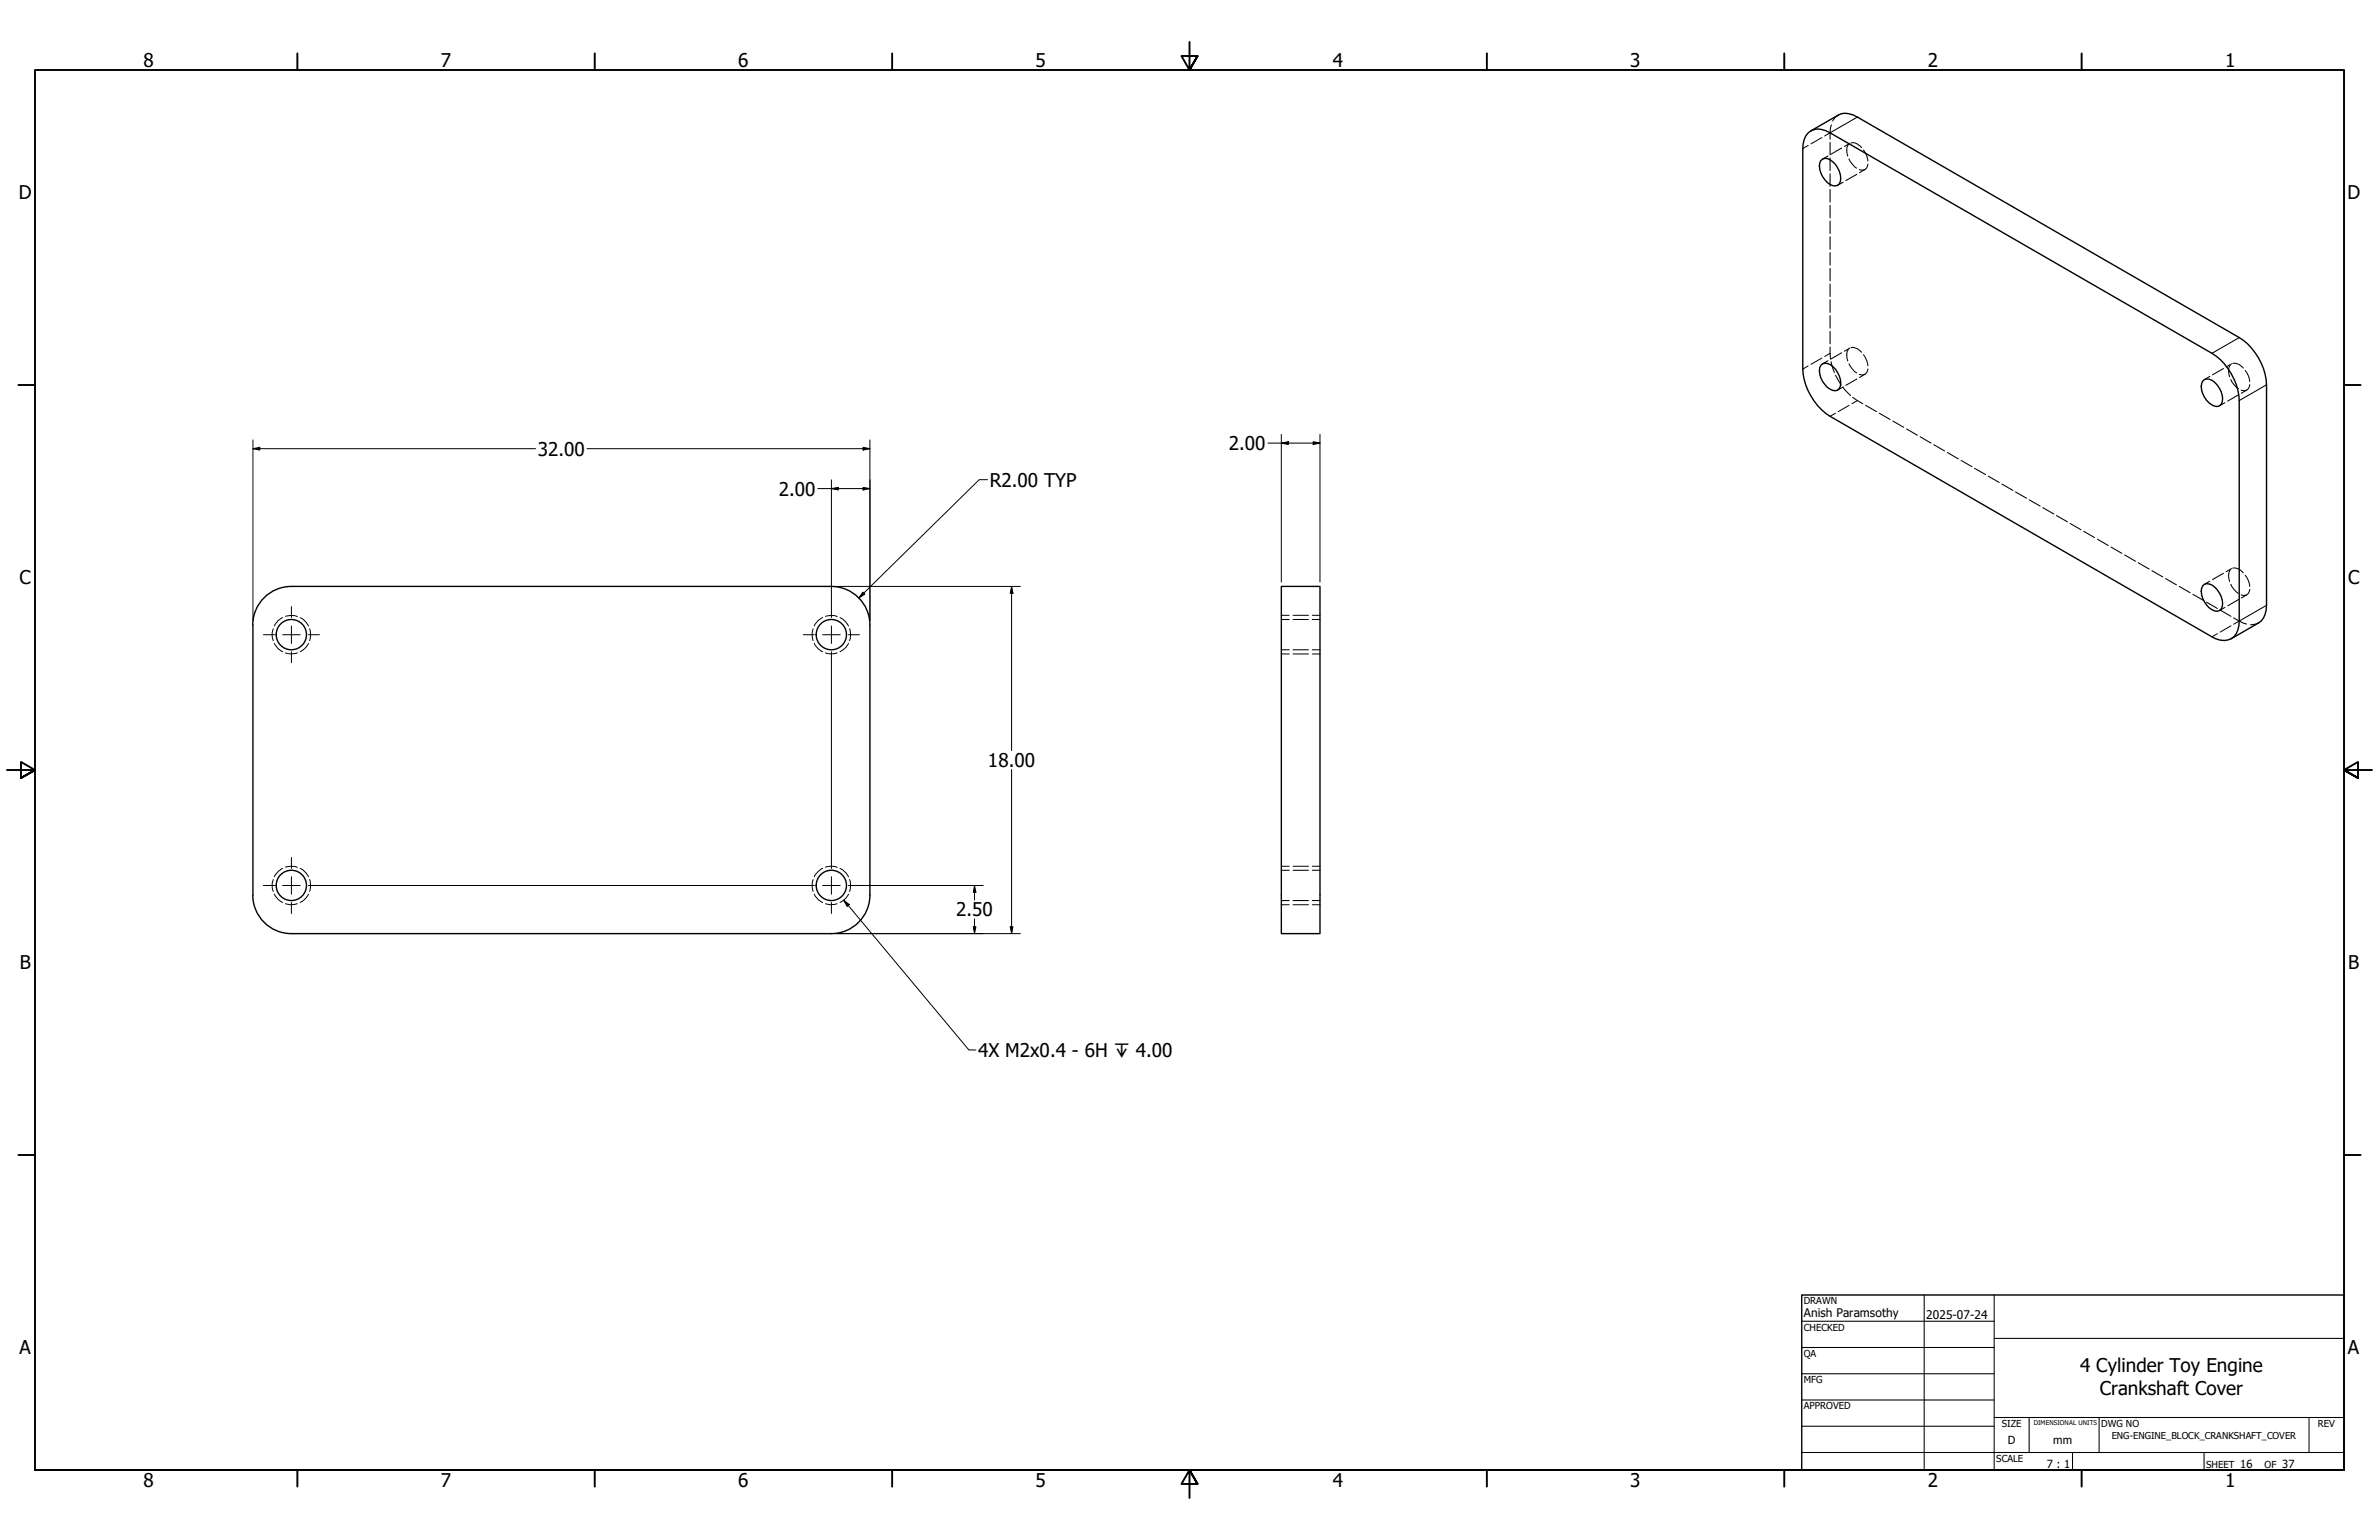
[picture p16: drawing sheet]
<svg xmlns="http://www.w3.org/2000/svg" width="864mm" height="559mm" viewBox="0 0 864 559" stroke-linecap="round" stroke-linejoin="round" font-family="sans-serif">
<defs><g id="words">
<g font-size="6.9">
<text x="52.1" y="24.4">8</text>
<text x="160" y="24.4">7</text>
<text x="268" y="24.4">6</text>
<text x="375.9" y="24.4">5</text>
<text x="483.9" y="24.4">4</text>
<text x="591.8" y="24.4">3</text>
<text x="699.8" y="24.4">2</text>
<text x="807.7" y="24.4">1</text>
<text x="6.9" y="72.3">D</text>
<text x="852.1" y="72.3">D</text>
<text x="195.3" y="165.3">32.00</text>
<text x="446.1" y="163.3">2.00</text>
<text x="282.7" y="179.8">2.00</text>
<text x="359.3" y="176.6">R2.00 TYP</text>
<text x="7.1" y="212">C</text>
<text x="852.4" y="212">C</text>
<text x="358.6" y="278.3">18.00</text>
<text x="347.1" y="332.5">2.50</text>
<text x="7.2" y="351.7">B</text>
<text x="852.4" y="351.7">B</text>
<text x="355" y="383.5">4X M2x0.4 - 6H ↧ 4.00</text>
<text x="7.1" y="491.4">A</text>
<text x="852.3" y="491.4">A</text>
<text x="755.1" y="497.8">4 Cylinder Toy Engine</text>
<text x="762.3" y="506">Crankshaft Cover</text>
<text x="52.1" y="539.4">8</text>
<text x="160" y="539.4">7</text>
<text x="268" y="539.4">6</text>
<text x="375.9" y="539.4">5</text>
<text x="483.9" y="539.4">4</text>
<text x="591.8" y="539.4">3</text>
<text x="699.8" y="539.4">2</text>
<text x="807.7" y="539.4">1</text>
</g>
<g font-size="4.3">
<text x="654.8" y="477.8">Anish Paramsothy</text>
<text x="699.3" y="478.6">2025-07-24</text>
</g>
<g font-size="4.1">
<text x="728.9" y="524.1">D</text>
<text x="745.4" y="524.1">mm</text>
<text x="743.1" y="532.6">7 : 1</text>
<text x="813.2" y="532.6">16</text>
<text x="828.5" y="532.6">37</text>
</g>
<g font-size="3.5">
<text x="654.8" y="473.2">DRAWN</text>
<text x="654.8" y="482.8">CHECKED</text>
<text x="654.8" y="492.3">QA</text>
<text x="654.8" y="501.8">MFG</text>
<text x="654.8" y="511.4">APPROVED</text>
<text x="726.7" y="517.7">SIZE</text>
<text x="762.8" y="517.7">DWG NO</text>
<text x="841.4" y="517.7">REV</text>
<text x="724.7" y="530.4">SCALE</text>
<text x="800.9" y="532.6">SHEET</text>
<text x="822.1" y="532.6">OF</text>
</g>
<text font-size="3.4" x="766.6" y="522.2">ENG-ENGINE_BLOCK_CRANKSHAFT_COVER</text>
<text font-size="2.3" x="738.3" y="516.9">DIMENSIONAL UNITS</text>
</g></defs>
<!-- layer: Hidden Narrow (ANSI) -->
<g fill="none" stroke="#000" stroke-width=".36">
<path d="M656.4 52.8l-2 1.1M661.4 49.9l-4 2.3M664.3 48.2l-1.9 1.1M656.4 132.8l-2 1.1M661.4 129.9l-4 2.3M664.3 128.2l-1.9 1.1M666.3 149.9l-2 1.2M671.3 147.1l-4 2.3M674.2 145.4l-1.9 1.1M99.2 228.2l-.4 1.3v1.6l.4 1.4M99.6 233.4a5.9 5.9 0 0 0 3 3.1M102.6 224.1a5.9 5.9 0 0 0-3 3"/>
<path d="M103.6 236.9a6.1 6.1 0 0 0 4.3 0M103.6 223.6a6.8 6.8 0 0 1 4.3 .1M109 224.1l1 .6 1.1 1.1 .9 1.3M112 233.5l-.9 1.3-2.1 1.7M112.4 228.2a6.3 6.3 0 0 1 0 4.3M295.1 228.2l-.3 1.3 .3 3M295.6 233.4a5.9 5.9 0 0 0 3 3.1M298.6 224.1a5.9 5.9 0 0 0-3 3M299.7 236.9a5.9 5.9 0 0 0 4.2 0M299.7 223.6a6.5 6.5 0 0 1 4.2 .1M304.9 224.1l2.2 1.7 .9 1.3M308 233.5l-.9 1.3-2.2 1.7"/>
<path d="M308.4 228.2a6.3 6.3 0 0 1 0 4.3M465.1 237.3h2.9M465.1 223.3h2.9M469.4 237.3h5.6M469.4 223.3h5.6M476.4 237.3h2.8M476.4 223.3h2.8M804.9 229.9l-1.9 1.2M809.9 227.1l-4 2.3M812.9 225.4l-2.1 1.1M99.2 319.2l-.4 1.3v1.6l.4 1.4M102.6 315.1a6.6 6.6 0 0 0-3 3"/>
<path d="M103.6 314.6a6.8 6.8 0 0 1 4.3 .1M109 315.1l1 .6 1.1 1.1 .9 1.3M112.4 319.2a6.3 6.3 0 0 1 0 4.3M295.1 319.2l-.3 1.3 .3 3M298.6 315.1a6.6 6.6 0 0 0-3 3M299.7 314.6a6.5 6.5 0 0 1 4.2 .1M304.9 315.1l2.2 1.7 .9 1.3M308.4 319.2a6.3 6.3 0 0 1 0 4.3M465.1 314.3h2.9M469.4 314.3h5.6M476.4 314.3h2.8M99.6 324.4a5.9 5.9 0 0 0 3 3.1"/>
<path d="M103.6 327.9a6.1 6.1 0 0 0 4.3 0M112 324.5l-.9 1.3-2.1 1.7M295.6 324.4a5.9 5.9 0 0 0 3 3.1M299.7 327.9a5.9 5.9 0 0 0 4.2 0M308 324.5l-.9 1.3-2.2 1.7M465.1 328.3h2.9M469.4 328.3h5.6M476.4 328.3h2.8"/>
</g>
<!-- layer: Visible (ANSI) -->
<g fill="none" stroke="#000" stroke-width=".51">
<path d="M656.3 48.3a6.2 6.2 0 0 1 8-.1l138.7 80a21.9 21.9 0 0 1 9.9 17.2v80a6.1 6.1 0 0 1-5.4 7l-3-.6-1.5-.7-138.7-80a22.2 22.2 0 0 1-9.9-17.2v-80a8 8 0 0 1 1.9-5.6zM657.4 47.5l9.9-5.7a6.5 6.5 0 0 1 6.9 .7l138.7 80a21.9 21.9 0 0 1 9.9 17.1v80a7.4 7.4 0 0 1-3 6.5l-9.9 5.7M661 58.3a2.42 2.42 0 0 1 3.3-.3 7.4 7.4 0 0 1 3.4 8.7 2.47 2.47 0 0 1-3.4 .2 7.4 7.4 0 0 1-3.3-8.6zM661 132.6a2.42 2.42 0 0 1 3.3-.3 7.4 7.4 0 0 1 3.4 8.7 2.32 2.32 0 0 1-3.4 .2 7.3 7.3 0 0 1-3.3-8.6zM799.6 138.3a2.39 2.39 0 0 1 3.4-.3 7.4 7.4 0 0 1 3.3 8.7 2.34 2.34 0 0 1-3.3 .2 7.3 7.3 0 0 1-3.4-8.6zM105.8 212.8a14 14 0 0 0-14 14M105.8 212.8h196M301.8 212.8a14 14 0 0 1 14 14v98a14 14 0 0 1-14 14M465.1 212.8h14.1v126h-14.1zM799.6 212.6a2.39 2.39 0 0 1 3.4-.3 7.4 7.4 0 0 1 3.3 8.7 2.34 2.34 0 0 1-3.3 .2 7.3 7.3 0 0 1-3.4-8.6zM91.8 226.8v98M91.8 324.8a14 14 0 0 0 14 14"/>
<path d="M105.8 338.8h196"/>
<circle cx="105.8" cy="230.3" r="5.5"/>
<circle cx="301.8" cy="230.3" r="5.5"/>
<circle cx="105.8" cy="321.3" r="5.5"/>
<circle cx="301.8" cy="321.3" r="5.5"/>
</g>
<!-- layer: Hidden (ANSI) -->
<g fill="none" stroke="#000" stroke-width=".38">
<path d="M663.6 56.6l-2 1.1M664.3 51.6v4.6M664.3 57.3v4.6M664.8 45.3l-.3 1.2-.2 4M667.3 41.8l-1.1 .7-.9 1.4M668.5 53.7l-3.9 2.3M671 52.5a3.9 3.9 0 0 0-.2 4.1M671.2 57.7a8.2 8.2 0 0 0 2.8 3.3M671.5 52l-2 1.1M672 51.9a3.5 3.5 0 0 1 3.8 1.6M676.5 54.4a7.5 7.5 0 0 1 1.6 4M678.1 59.6a2.1 2.1 0 0 1-3.2 1.9"/>
<path d="M664.3 63.1v4.5M664.3 68.8v4.5M664.3 74.5v4.6M669.1 66.1l-2 1.1M674.1 63.2l-4 2.3M677 61.5l-2 1.2M664.3 80.2v4.6M664.3 85.9v4.6M664.3 91.6v4.6M664.3 97.3v4.6M664.3 103.1v4.5M664.3 108.8v4.5"/>
<path d="M664.3 114.5v4.6M663.6 130.9l-2 1.1M664.3 125.9l.2 4.3M664.3 120.2v4.6M664.7 131.3l1.2 3.9M666.3 136.1l2 3.6M668.5 128l-3.9 2.3M671 126.7a4 4 0 0 0-.2 4.3M671.2 132a8.6 8.6 0 0 0 2.8 3.3M671.5 126.3l-2 1.1M672 126.2a3.8 3.8 0 0 1 3.8 1.6M674.1 137.5l-4 2.3"/>
<path d="M676.5 128.7a7.5 7.5 0 0 1 1.6 4M677 135.8l-2 1.2M678.1 133.9a2.1 2.1 0 0 1-3.2 1.9M802.2 136.6l-2 1.1M807.1 133.7l-4 2.3M809.6 132.5a4 4 0 0 0-.2 4.2M809.8 137.7a7.8 7.8 0 0 0 2.7 3.3M810.1 132l-2 1.2M810.5 131.9a3.7 3.7 0 0 1 3.8 1.6M815 134.4a7 7 0 0 1 1.7 4M816.7 139.6a2.1 2.1 0 0 1-3.1 1.9M669 140.5l2.8 3"/>
<path d="M669.1 140.4l-2 1.1M672.5 144.2l3.7 2.3M677.2 147.1l4 2.3M682.2 149.9l3.9 2.3M687.1 152.8l4 2.3M692.1 155.6l3.9 2.3M697 158.5l4 2.3M807.7 146.1l-2 1.2M812.6 143.3l-3.9 2.2M815.6 141.5l-2 1.2M702 161.4l3.9 2.2M706.9 164.2l4 2.3"/>
<path d="M711.9 167.1l3.9 2.3M716.8 169.9l4 2.3M721.7 172.8l4 2.3M726.7 175.6l4 2.3M731.6 178.5l4 2.3M736.6 181.4l4 2.2M741.6 184.2l4 2.3M746.5 187.1l4 2.3M751.5 189.9l3.9 2.3M756.4 192.8l3.9 2.3M761.4 195.6l3.9 2.3M766.3 198.5l4 2.3"/>
<path d="M771.3 201.4l3.9 2.2M776.2 204.2l4 2.3M781.2 207.1l3.9 2.3M786.1 209.9l4 2.3M791.1 212.8l3.9 2.3M796 215.6l4 2.3M801 218.5l3.9 2.3M802.2 210.9l-2 1.1M807.1 208l-4 2.3M809.6 206.8a4.1 4.1 0 0 0-.2 4.2M809.8 212a7.8 7.8 0 0 0 2.7 3.3M810.1 206.3l-2 1.2"/>
<path d="M810.5 206.2a3.7 3.7 0 0 1 3.8 1.6M812.6 217.6l-3.9 2.2M815 208.7a7 7 0 0 1 1.7 4.1M815.6 215.8l-2 1.2M816.7 213.9a2.1 2.1 0 0 1-3.1 1.9M465.1 235.8h2.9M465.1 224.8h2.9M469.4 235.8h5.6M469.4 224.8h5.6M476.4 235.8h2.8M476.4 224.8h2.8M805.9 221.4l4 2.2"/>
<path d="M807.7 220.4l-2 1.2M810.8 224.2l3.6 1.9 1.1 .3M819.8 226.1l-2.8 .6M465.1 315.8h2.9M469.4 315.8h5.6M476.4 315.8h2.8M465.1 326.8h2.9M469.4 326.8h5.6M476.4 326.8h2.8"/>
</g>
<!-- layer: Visible Narrow (ANSI) -->
<path d="M674.2 42.5l-9.9 5.7M812.9 122.5l-9.9 5.7M822.8 139.6l-9.9 5.8M822.8 219.6l-9.9 5.8" fill="none" stroke="#000" stroke-width=".38"/>
<!-- layer: Border (ANSI) -->
<g fill="none" stroke="#000" stroke-width=".7">
<path d="M107.9 19.4v6M215.9 19.4v6M323.8 19.4v6M431.8 15.2v10.2l-2.9-5.1h5.8l-2.9 5.1 2.9-5.1M539.8 19.4v6M647.7 19.4v6M755.6 19.4v6M6.7 139.7h6M850.9 139.7h6M2.5 279.4h10.2l-5.1-2.9v5.8l5.1-2.9-5.1 2.9M861.1 279.4h-10.2l5.1-2.9v5.8l-5.1-2.9 5.1 2.9M6.7 419.1h6"/>
<path d="M850.9 419.1h6M12.7 533.4v-508h838.2v508h-838.2h838.2M107.9 533.4v6M215.9 533.4v6M323.8 533.4v6M434.7 538.5l-2.9-5.1 2.9 5.1h-5.8l2.9-5.1v10.2M539.8 533.4v6M647.7 533.4v6M755.6 533.4v6"/>
</g>
<!-- layer: Title (ANSI) -->
<g fill="none" stroke="#000" stroke-width=".38">
<path d="M654 479.4h69.9M698.5 469.9v63.5M723.9 469.9v63.5M654 488.9h69.9M654 498.5h69.9M723.9 485.6h127M654 508h69.9M654 517.5h69.9M723.9 514.3h127M736.6 514.3v12.7M762 514.3v12.7M838.2 514.3v12.7"/>
<path d="M654 527h196.9M752.3 527v6.4M800.1 527v6.4"/>
</g>
<path d="M654 469.9h196.9v63.5h-196.9z" fill="none" stroke="#000" stroke-width=".51"/>
<!-- layer: Dimension (ANSI) -->
<g fill="none" stroke="#000" stroke-width=".36">
<path d="M91.8 159.6v65.6M315.8 159.6v65.6M465.1 157.6v53.6M479.2 157.6v53.6M91.8 162.8l2.5-.5v1zM91.8 162.8h102.6M213.1 162.8h102.7M296.9 177.3h18.9M301.8 177.3l2.5-.5v1zM301.8 174.1v46M313.3 162.3l2.5 .5-2.5 .5zM313.3 176.8l2.5 .5-2.5 .5z"/>
<path d="M358.5 174.1h-3l-43.7 42.9M460.2 160.8h19M465.1 160.8l2.6-.5v1zM476.7 160.3l2.5 .5-2.5 .5zM303.4 212.8h67M313.2 214.9l.7 .7-2.1 1.4zM367.2 212.8l.5 2.5h-1zM367.2 212.8v59.6M301.8 240.5v70.6M367.2 279.2v59.6M116 321.3h175.6M303.4 338.8h67"/>
<path d="M312 321.3h44.9M353.3 336.3h1l-.5 2.5zM353.8 321.3l.5 2.5h-1zM353.8 321.3v5.3M353.8 333.4v5.4M366.7 336.3h1l-.5 2.5z"/>
</g>
<path d="M91.8 162.8l2.5-.5v1zM301.8 177.3l2.5-.5v1zM313.3 162.3l2.5 .5-2.5 .5zM313.3 176.8l2.5 .5-2.5 .5zM465.1 160.8l2.6-.5v1zM476.7 160.3l2.5 .5-2.5 .5zM313.2 214.9l.7 .7-2.1 1.4zM367.2 212.8l.5 2.5h-1zM353.3 336.3h1l-.5 2.5zM353.8 321.3l.5 2.5h-1zM366.7 336.3h1l-.5 2.5z" fill="#000"/>
<!-- layer: Symbol (ANSI) -->
<path d="M306.3 326.6l2 1.6-.8 .7zM306.3 326.6l45.4 54.4h2.6" fill="none" stroke="#000" stroke-width=".36"/>
<path d="M306.3 326.6l2 1.6-.8 .7z" fill="#000"/>
<!-- layer: Center Mark (ANSI) -->
<g fill="none" stroke="#000" stroke-width=".36">
<path d="M95.6 230.3h4M102.6 230.3h6.4M105.8 220.1v4M105.8 227.1v6.4M105.8 236.5v4M112 230.3h4M291.6 230.3h4M298.6 230.3h6.4M301.8 220.1v4M301.8 227.1v6.4M301.8 236.5v4M308 230.3h4"/>
<path d="M105.8 311.1v4.1M105.8 318.1v6.4M301.8 311.1v4.1M301.8 318.1v6.4M95.6 321.3h4M102.6 321.3h6.4M105.8 327.5v4M112 321.3h4M291.6 321.3h4M298.6 321.3h6.4M301.8 327.5v4M308 321.3h4"/>
</g>
<use href="#words"/>
</svg>
